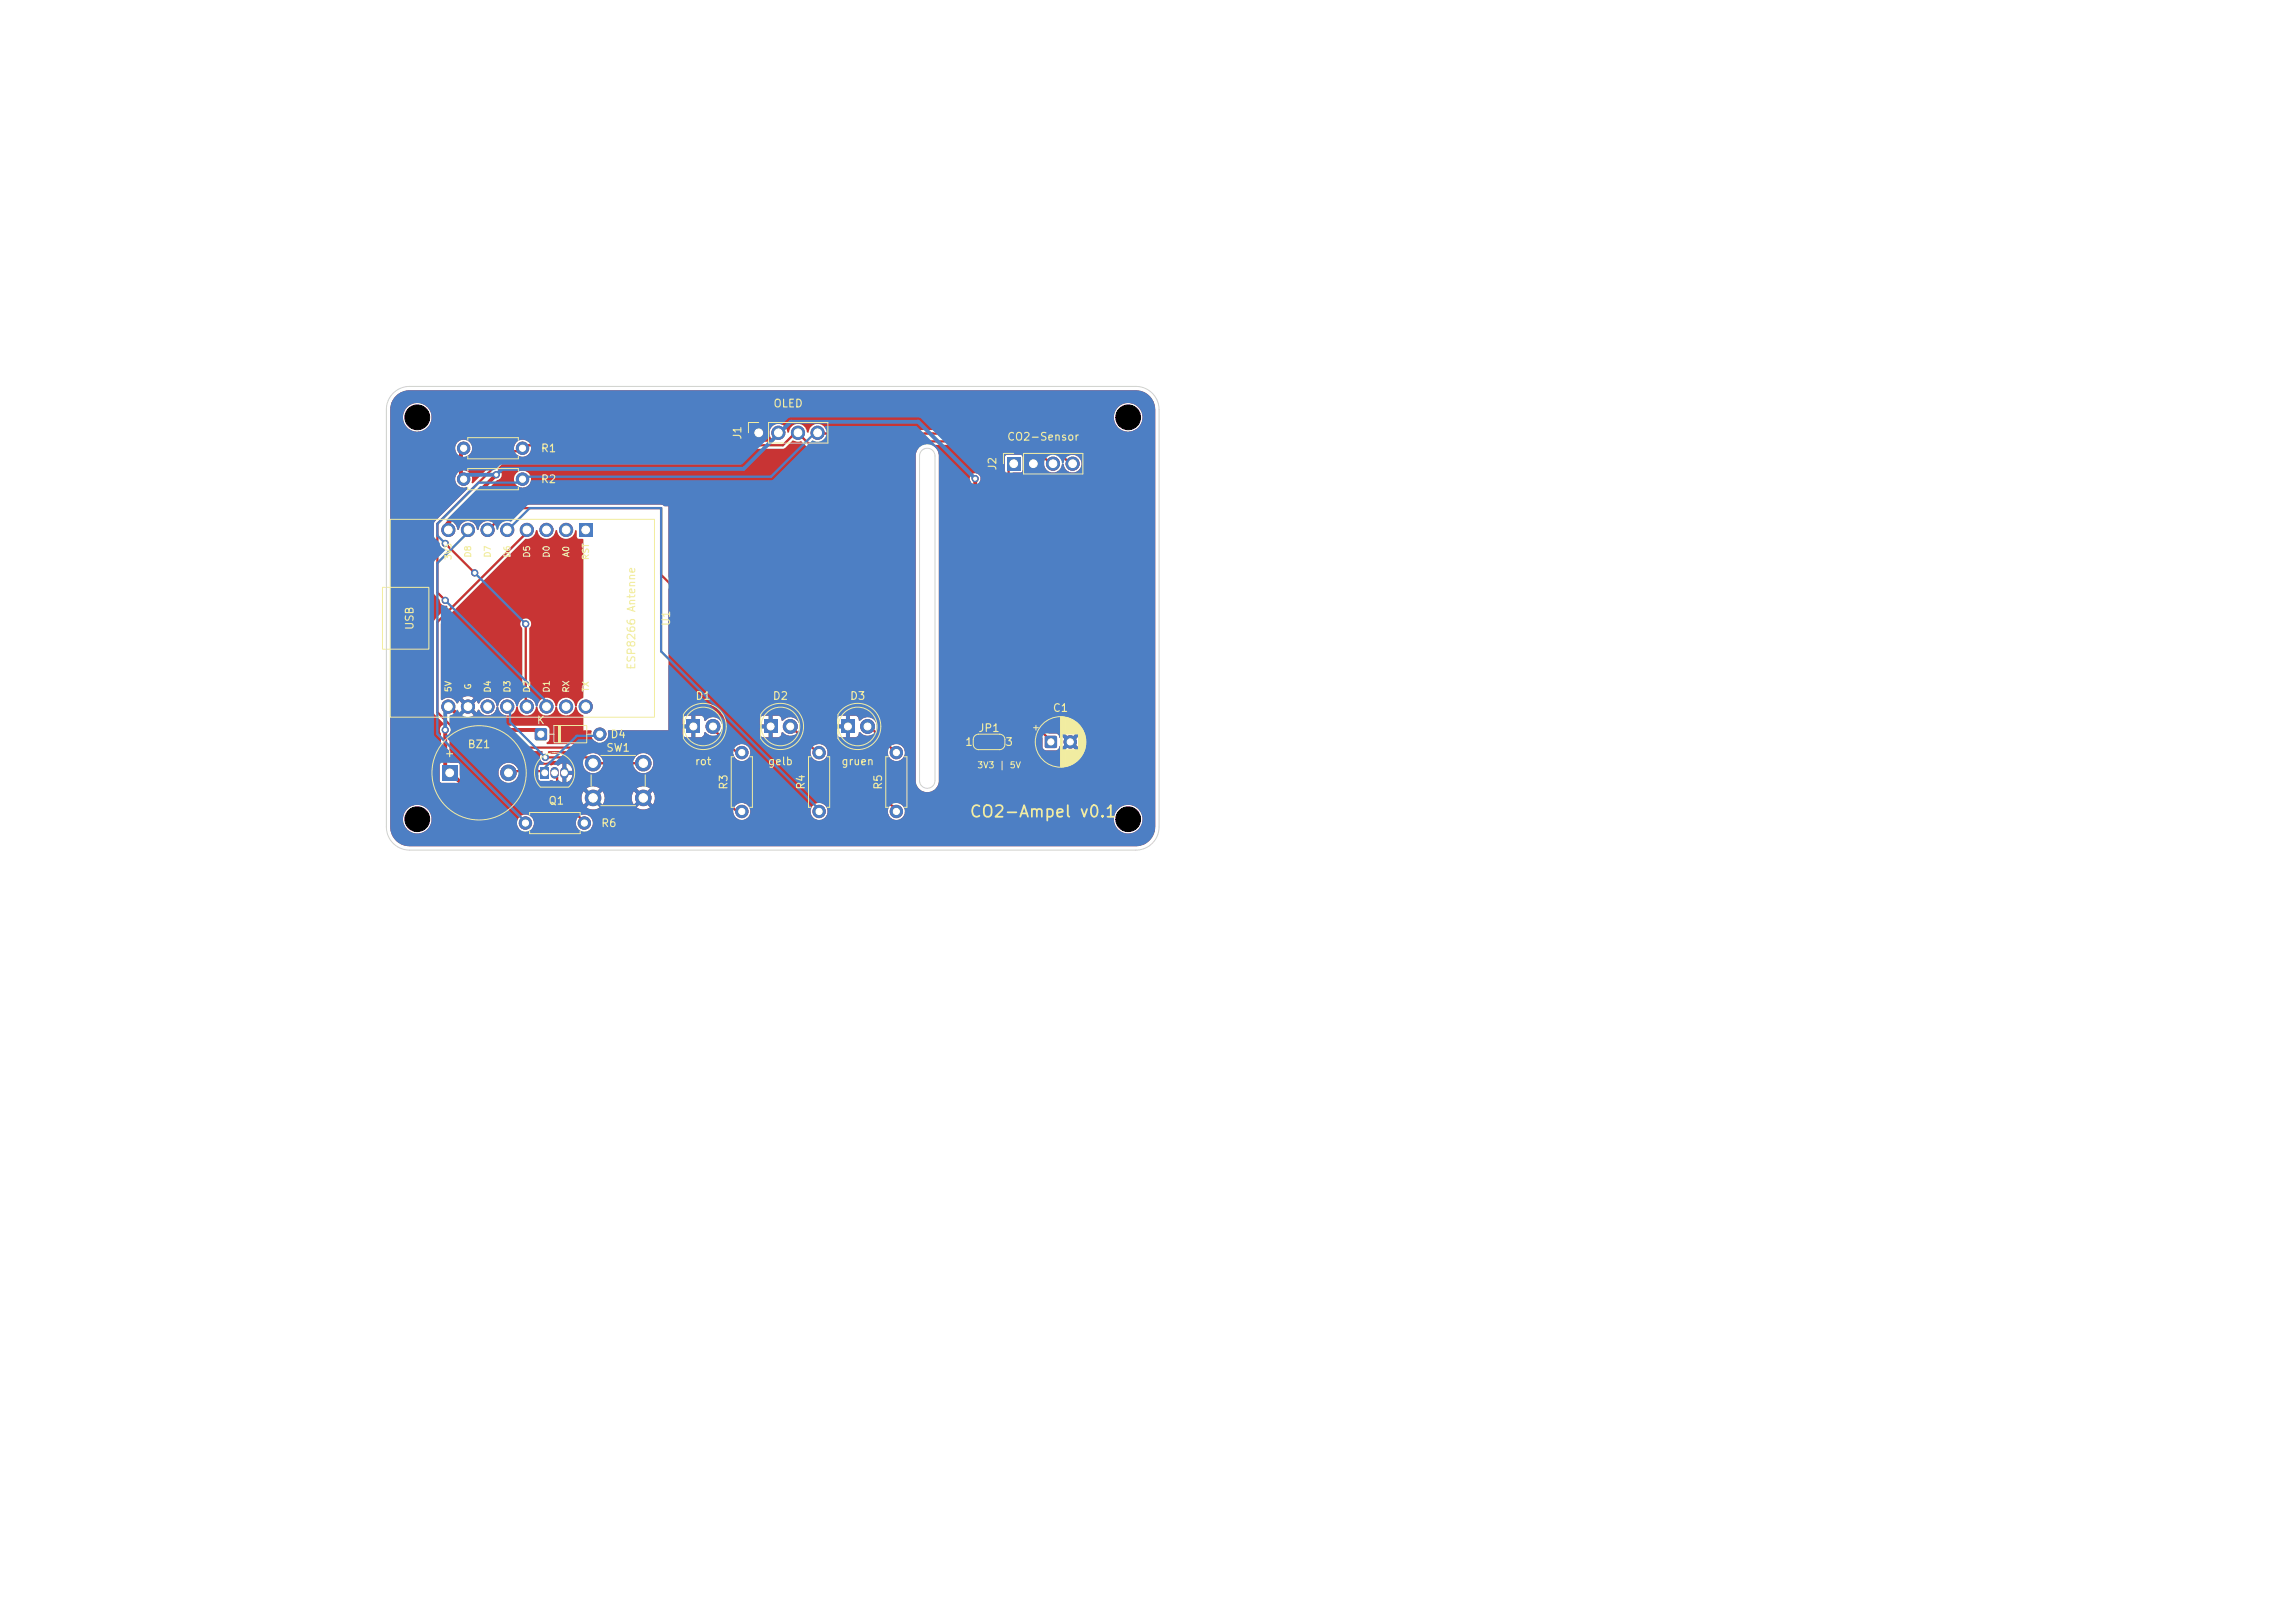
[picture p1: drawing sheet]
<svg xmlns="http://www.w3.org/2000/svg" width="297mm" height="210mm" viewBox="0 0 297 210" stroke-linecap="round" stroke-linejoin="round" font-family="sans-serif">
<defs><g id="words">
<text font-size="1.5" fill="#f2eda1" x="125.4" y="106.1">CO2-Ampel v0.1</text>
<g font-size="1" fill="#f2eda1">
<text x="100" y="53">OLED</text>
<text x="69.9" y="58.8">R1</text>
<text x="96.2" y="57" transform="rotate(-90 96.2 57)">J1</text>
<text x="130.3" y="57.3">CO2-Sensor</text>
<text x="69.9" y="62.8">R2</text>
<text x="129.2" y="61" transform="rotate(-90 129.2 61)">J2</text>
<text x="53.8" y="81.6" transform="rotate(-90 53.8 81.6)">USB</text>
<text x="87" y="81.1" transform="rotate(-90 87 81.1)">U1</text>
<text x="82.5" y="86.7" transform="rotate(-90 82.5 86.7)">ESP8266 Antenne</text>
<text x="69.4" y="94">K</text>
<text x="78.9" y="95.8">D4</text>
<text x="89.9" y="90.8">D1</text>
<text x="99.9" y="90.8">D2</text>
<text x="109.9" y="90.8">D3</text>
<text x="126.5" y="95">JP1</text>
<text x="136.2" y="92.4">C1</text>
<text x="57.5" y="98.2">+</text>
<text x="60.4" y="97.1">BZ1</text>
<text x="78.4" y="97.5">SW1</text>
<text x="89.9" y="99.3">rot</text>
<text x="99.3" y="99.3">gelb</text>
<text x="108.8" y="99.3">gruen</text>
<text x="124.8" y="96.8">1</text>
<text x="130" y="96.8">3</text>
<text x="70.9" y="104.4">Q1</text>
<text x="77.7" y="107.3">R6</text>
<text x="94.4" y="102.3" transform="rotate(-90 94.4 102.3)">R3</text>
<text x="104.4" y="102.3" transform="rotate(-90 104.4 102.3)">R4</text>
<text x="114.4" y="102.3" transform="rotate(-90 114.4 102.3)">R5</text>
</g>
<g font-size=".8" fill="#f2eda1">
<text x="58.6" y="72.6" transform="rotate(-90 58.6 72.6)">3V3</text>
<text x="61.2" y="72.2" transform="rotate(-90 61.2 72.2)">D8</text>
<text x="63.7" y="72.2" transform="rotate(-90 63.7 72.2)">D7</text>
<text x="66.2" y="72.2" transform="rotate(-90 66.2 72.2)">D6</text>
<text x="68.8" y="72.2" transform="rotate(-90 68.8 72.2)">D5</text>
<text x="71.3" y="72.2" transform="rotate(-90 71.3 72.2)">D0</text>
<text x="73.9" y="72.2" transform="rotate(-90 73.9 72.2)">A0</text>
<text x="76.4" y="72.5" transform="rotate(-90 76.4 72.5)">RST</text>
<text x="58.6" y="89.6" transform="rotate(-90 58.6 89.6)">5V</text>
<text x="61.2" y="89.3" transform="rotate(-90 61.2 89.3)">G</text>
<text x="63.7" y="89.7" transform="rotate(-90 63.7 89.7)">D4</text>
<text x="66.2" y="89.7" transform="rotate(-90 66.2 89.7)">D3</text>
<text x="68.8" y="89.7" transform="rotate(-90 68.8 89.7)">D2</text>
<text x="71.3" y="89.7" transform="rotate(-90 71.3 89.7)">D1</text>
<text x="73.9" y="89.7" transform="rotate(-90 73.9 89.7)">RX</text>
<text x="76.4" y="89.6" transform="rotate(-90 76.4 89.6)">TX</text>
<text x="126.4" y="99.6">3V3 | 5V</text>
</g>
</g></defs>
<g fill="#c83434">
<path d="M127.1 95.7h.5v.6h-.5z"/>
<path d="M108.8 93.1h1.8v1.8h-1.8z"/>
</g>
<circle cx="112.3" cy="94" r=".9" fill="#c83434" stroke="#c83434" stroke-width=".13"/>
<path d="M69.3 94.3l.1-.1 1.3 .1 .1 .2-.1 1.2-.2 .1-1.2-.1-.1-.1z" fill="#c83434"/>
<g fill="#c83434" stroke="#c83434" stroke-width=".13">
<circle cx="77.6" cy="95" r=".8"/>
<circle cx="116" cy="105" r=".8"/>
<circle cx="116" cy="97.4" r=".8"/>
<circle cx="106" cy="105" r=".8"/>
<circle cx="106" cy="97.4" r=".8"/>
<circle cx="76.7" cy="98.7" r="1"/>
<circle cx="83.2" cy="98.7" r="1"/>
<circle cx="76.7" cy="103.2" r="1"/>
<circle cx="83.2" cy="103.2" r="1"/>
</g>
<path d="M98.8 93.1h1.8v1.8h-1.8z" fill="#c83434"/>
<circle cx="102.3" cy="94" r=".9" fill="#c83434" stroke="#c83434" stroke-width=".13"/>
<path d="M88.8 93.1h1.8v1.8h-1.8z" fill="#c83434"/>
<g fill="#c83434" stroke="#c83434" stroke-width=".13">
<circle cx="92.3" cy="94" r=".9"/>
<circle cx="96" cy="105" r=".8"/>
<circle cx="96" cy="97.4" r=".8"/>
<circle cx="60" cy="58" r=".8"/>
<circle cx="67.6" cy="58" r=".8"/>
</g>
<path d="M74.9 67.7h1.8v1.7h-1.8z" fill="#c83434"/>
<g fill="#c83434" stroke="#c83434" stroke-width=".13">
<circle cx="73.3" cy="68.6" r=".85"/>
<circle cx="70.7" cy="68.6" r=".85"/>
<circle cx="68.2" cy="68.6" r=".85"/>
<circle cx="65.6" cy="68.6" r=".85"/>
<circle cx="63.1" cy="68.6" r=".85"/>
<circle cx="60.6" cy="68.6" r=".85"/>
<circle cx="58" cy="68.6" r=".85"/>
<circle cx="58" cy="91.4" r=".85"/>
<circle cx="60.6" cy="91.4" r=".85"/>
<circle cx="63.1" cy="91.4" r=".85"/>
<circle cx="65.6" cy="91.4" r=".85"/>
<circle cx="68.2" cy="91.4" r=".85"/>
<circle cx="70.7" cy="91.4" r=".85"/>
<circle cx="73.3" cy="91.4" r=".85"/>
<circle cx="75.8" cy="91.4" r=".85"/>
<circle cx="68" cy="106.5" r=".8"/>
<circle cx="75.6" cy="106.5" r=".8"/>
<circle cx="60" cy="62" r=".8"/>
<circle cx="67.6" cy="62" r=".8"/>
</g>
<path d="M57.2 99h2v2h-2z" fill="#c83434"/>
<circle cx="65.8" cy="100" r="1" fill="#c83434" stroke="#c83434" stroke-width=".13"/>
<g fill="#c83434">
<path d="M126.3 95.4l.3-.1h.6v1.5l-.6-.1-.3-.1-.1-.3v-.6z"/>
<path d="M127.5 95.3h1v1.5h-1z"/>
<path d="M128.7 95.3h.8l.3 .3v.7l-.1 .3-.2 .1-.8 .1z"/>
<path d="M135.3 95.3l.2-.1 1.2 .1 .1 .2-.1 1.2-.1 .1-1.3-.1-.1-.1z"/>
</g>
<circle cx="138.5" cy="96" r=".8" fill="#c83434" stroke="#c83434" stroke-width=".13"/>
<path d="M70 99.3h1v1.5h-1z" fill="#c83434"/>
<path d="M71.8 99.8v.4M73 99.8v.4" fill="none" stroke="#c83434" stroke-width="1.1"/>
<path d="M130.3 59.2h1.7v1.7h-1.7z" fill="#c83434"/>
<g fill="#c83434" stroke="#c83434" stroke-width=".13">
<circle cx="133.7" cy="60" r=".85"/>
<circle cx="136.3" cy="60" r=".85"/>
<circle cx="138.8" cy="60" r=".85"/>
</g>
<path d="M97.3 55.2h1.7v1.7h-1.7z" fill="#c83434"/>
<g fill="#c83434" stroke="#c83434" stroke-width=".13">
<circle cx="100.7" cy="56" r=".85"/>
<circle cx="103.3" cy="56" r=".85"/>
<circle cx="105.8" cy="56" r=".85"/>
<circle cx="57.6" cy="94.5" r=".4"/>
<circle cx="70.6" cy="98" r=".4"/>
<circle cx="126.2" cy="61.9" r=".4"/>
<circle cx="64.2" cy="61.4" r=".4"/>
<circle cx="57.6" cy="77.7" r=".4"/>
<circle cx="57.6" cy="70.3" r=".4"/>
<circle cx="61.4" cy="74.1" r=".4"/>
<circle cx="68" cy="80.7" r=".4"/>
</g>
<g fill="none" stroke="#c83434" stroke-width=".3">
<path d="M67 58.4h-1l-9.4 9.4v8.9l1 1M102.6 56.4l-1.3 1.2h-33M103.8 56.6l.8 .8h14l.2-.3h14.3l2.5 2.6M106.6 56.1h28l3.5 3.6M57.6 70.3l3.8 3.8M63.7 68l2.3-2.3h19.6v8.7l29.9 30M67.8 69.3l-11.2 11.2v11.7l4.6 4.5h25.9l8.1 8.2M130.5 60.7v34M66.8 99.8h3.3M68 80.7v9.9M70.6 98h5.6M77.7 98.8h4.6"/>
<path d="M92.7 94.7l2.5 2.5M102.8 94.5l2.6 2.5M113 94.5l2.5 2.5M135.3 95.2l-.5-.5h-6.1l-.7 .8M72.1 100.5v2.3l3 3.1"/>
</g>
<path d="M59.7 58.6v2.8M64.2 61.4l-6.3 6.4M126.2 61.9v33.6M57.6 94.5v4.5M58.6 91.9l2.6 2.6h8.1M129.8 96.7l-11.2 11.2h-52.3l-7.2-7.1" fill="none" stroke="#c83434" stroke-width=".5"/>
<g fill="#c83434">
<path d="M60.7 91.9l.2-.1 .1-.2 .7 .6 .2-.3 .1-.1a1.19 1.19 0 0 0 1.3 .8 1.19 1.19 0 0 0 1-1.1h.2a1.18 1.18 0 0 0 1.1 1.1 1.18 1.18 0 0 0 1.2-1.1h.2a1.18 1.18 0 0 0 1.2 1.1 1.18 1.18 0 0 0 1.2-1.1h.1a1.18 1.18 0 0 0 1.2 1.1 1.18 1.18 0 0 0 1.2-1.1h.2a1.18 1.18 0 0 0 1.2 1.1 1.18 1.18 0 0 0 1.1-1.1h.2a1.59 1.59 0 0 0 .9 1.1v1.9h1l.1 .1a1.27 1.27 0 0 0 .8 1.5l-.2 .2h-6.4l-.1-.2 .4-.4v-1.3l-.1-.2-.2-.2-9.3-.1-1-1v-.1l.8-.3z"/>
<path d="M57.1 80.6l10.9-10.8a1.27 1.27 0 0 0 1.4-1.2h.1a1.18 1.18 0 0 0 1.2 1.1 1.18 1.18 0 0 0 1.2-1.1h.2a1.18 1.18 0 0 0 1.1 1.1 1.18 1.18 0 0 0 1.2-1.1h.2v.1l.1 .9 .2 .1h.5l.1 .1v20.4l-.1 .1a1.21 1.21 0 0 0-.8 1.1h-.1a1.35 1.35 0 0 0-1.3-1.1 1.21 1.21 0 0 0-1.1 1.1h-.1a1.35 1.35 0 0 0-1.4-1.1 1.21 1.21 0 0 0-1.1 1.1h-.1a1.74 1.74 0 0 0-.9-1.2v-8.9a.73 .73 0 0 0 .1-1 .73 .73 0 0 0-1.1 0 .73 .73 0 0 0 .1 1v9.1a1.62 1.62 0 0 0-.7 1 1.35 1.35 0 0 0-1.4-1.1 1.21 1.21 0 0 0-1 1.1h-.2a1.35 1.35 0 0 0-1.3-1.1 1.49 1.49 0 0 0-1.1 .7l-.2-.3-.7 .6-.1-.3-.2-.1 .6-.6a1.33 1.33 0 0 0-1.5 0l.6 .6-.2 .2-.1 .2-.7-.6-.1 .2a.19 .19 0 0 1-.2 .1 .19 .19 0 0 1-.1-.2 1.25 1.25 0 0 0-1.9-.2v-.1z"/>
<path d="M51.3 51.1l.8-.4 .9-.2h94a2.5 2.5 0 0 1 2.5 2.5v54a2.5 2.5 0 0 1-2.5 2.5h-94a2.5 2.5 0 0 1-2.5-2.5v-1.1h1.6a1.85 1.85 0 0 0 2.6 1.8 1.85 1.85 0 0 0 .5-3.1 1.85 1.85 0 0 0-3 1l-.1 .3h-1.6v-38.2h5.7v9v.2l.7 .7a.73 .73 0 0 0 .9 .8l.1 .2-1.7 1.6v.2v11.8v.2l1.2 1.2v.1a.78 .78 0 0 0-.3 1.2v3.8l-.2 .3v2.2l.3 .1h1.7l7 7.1 .3 .1h52.5l.2-.1 2.5-2.5h22.7v.2a1.85 1.85 0 0 0 2.9 1.5 1.85 1.85 0 0 0 0-3.2 1.85 1.85 0 0 0-2.9 1.5h-22.7l8.8-8.8a.66 .66 0 0 0-.1-.8v-.6l-.1-.4 .1-.1h4.5l.3 .2v1.2a.54 .54 0 0 0 .5 .5h1.3l.2-.2 .2-.4h.2l.1 .2 .7-.7 .1 .2 .3 .2-.7 .7a1.29 1.29 0 0 0 1.4 0l-.7-.7 .2-.1 .2-.3 .7 .7a1.29 1.29 0 0 0 0-1.4l-.7 .7-.2-.3-.2-.1 .7-.7a1.29 1.29 0 0 0-1.4 0l.7 .7-.3 .2-.1 .2-.7-.7-.1 .2h-.2a.63 .63 0 0 0-.5-.6h-.9l-.6-.6h-.2h-3.8l-.1-.2v-32.8l.1-.1h1l.2-.2v-1.9l-.2-.3-1.8 .1-.3 .2 .1 35-.2 .2h-1.3l-.8 .6h-1v-32.6a.71 .71 0 0 0-.2-.9 .71 .71 0 0 0-.9 .1 .71 .71 0 0 0-.1 .9v33.1l.3 .5 .1 .6 .2 .3 .4 .2h1.8l.1 .1-10.1 10.1-41.8 .1-.1-.1a1.19 1.19 0 0 0 .1-1.4 1.19 1.19 0 0 0-1.3-.5l-2.3-2.3h2.3v.5l.2 .5 .7-.7 .4 .4-.7 .7a1.48 1.48 0 0 0 1.7 0l-.7-.7 .4-.4 .7 .7 .2-.5 .1-.5h3.4l.1 .5 .2 .5 .7-.7 .4 .4-.7 .7h.1a1.49 1.49 0 0 0 1.6 0l-.7-.7 .4-.4 .7 .7v-.1a1.49 1.49 0 0 0 0-1.6l-.7 .7-.4-.4 .7-.7h-.1a1.49 1.49 0 0 0-1.6 0l.7 .7-.4 .4-.7-.7-.3 .7h-3.4l-.3-.7-.7 .7-.4-.4 .7-.7h-.1a1.49 1.49 0 0 0-1.6 0l.7 .7-.4 .4-.7-.7-.2 .7h-2.3l-.5-.5v-1.3l.1-.1h.2v-.9l.2 .1 .3-.1v.9a1.02 1.02 0 0 0 .8-1h-.8l.1-.2-.1-.2h.8v-.1a1.02 1.02 0 0 0-.8-.9v.9l-.2-.1-.3 .1v-.9l-.6 .3a1.14 1.14 0 0 0-1-.1l-.1-.1h-1.2l-.3 .4h-2.6a1.32 1.32 0 0 0-1.9-.5 1.32 1.32 0 0 0-.4 1.9 1.32 1.32 0 0 0 1.9 .3l.6-.8h2.4l.1 .1v.5l.2 .2 1.2 .1 .2-.2 .3 .2v1.8l.1 .2 2.9 2.8v.2a1.45 1.45 0 0 0 .2 1.2l-5.8 .1-.1-.2a1.11 1.11 0 0 0-.1-1.5 1.11 1.11 0 0 0-1.6 0 1.11 1.11 0 0 0-.1 1.5l-.1 .2-.6-.1-6.9-6.9v-1.4l-.1-.3-1.2-.1v-3.7l.1-.2h.2l2.4 2.4 .2 .1h9l.2 .1a.74 .74 0 0 0-.3 1.1 .74 .74 0 0 0 1.2 .1h4.2a1.43 1.43 0 0 0 1.2 1.6 1.56 1.56 0 0 0 1.4-.9h4a1.32 1.32 0 0 0 2.1 .6 1.32 1.32 0 0 0-.1-2.1 1.32 1.32 0 0 0-2 .6h-3.9l-.1-.1a1.32 1.32 0 0 0-1.8-.6h-5l-.3-.3 .1-.1h15.9l8 8a1.11 1.11 0 0 0 1.2 .9 1.11 1.11 0 0 0 1-1.2h7.8v.2a1.1 1.1 0 0 0 1.7 .8 1.1 1.1 0 0 0 0-1.8 1.1 1.1 0 0 0-1.7 .8h-7.8v-.2a1.14 1.14 0 0 0-1.9-.5l-7.9-7.9h-9.3l-.1-.1v-.1a1.16 1.16 0 0 0 .8-1.5l.1-.1h7.7v-1.4h1.8v.6h1.1l-.1 .2 .1 .4h-1.1v.7l.2 .3 .2 .1h.8v-1h.2h.3v1h.7a.67 .67 0 0 0 .5-.7l.3 .2a1.49 1.49 0 0 0 1.1 .3l2.3 2.4a1.11 1.11 0 0 0 1.6 .8 1.11 1.11 0 0 0 .4-1.7 1.11 1.11 0 0 0-1.7-.1l-1.9-1.9v-.1a1.19 1.19 0 0 0-.3-1.5h5.3v.6h1.1l-.1 .2 .1 .4h-1.1v.7l.2 .3 .2 .1h.8v-1h.2h.3v1h.7a.84 .84 0 0 0 .5-.7l.3 .2a1.5 1.5 0 0 0 1.4 .2l2 2.1a1.11 1.11 0 0 0 1.2 1.3 1.11 1.11 0 0 0 1-1.5 1.11 1.11 0 0 0-1.6-.6l-2.1-2a1.25 1.25 0 0 0-.6-1.5 1.25 1.25 0 0 0-1.6 .4l-.1-.1a.51 .51 0 0 0-.4-.6h-.7v1l-.2-.1-.3 .1v-1l-.9 .1-.3 .4h-5.3a1.37 1.37 0 0 0-1.8 .2l-.1-.1a.51 .51 0 0 0-.4-.6h-.7v1l-.2-.1-.3 .1v-1l-.9 .1-.3 .4h-1.8v-16.8l.1-.2 .1 .1 28.3 28.3a1.12 1.12 0 0 0 .7 1.6 1.12 1.12 0 0 0 1.4-1.1 1.12 1.12 0 0 0-1.4-1.1l-10.8-10.8h3.4v.6h1.1l-.1 .2 .1 .4h-1.1v.7l.2 .3 .2 .1h.8v-1h.2h.3v1h.7a.67 .67 0 0 0 .5-.7l.3 .2a1.25 1.25 0 0 0 1.4 .1l2 2.1a1.11 1.11 0 0 0 1 1.4 1.11 1.11 0 0 0 1.2-1.3 1.11 1.11 0 0 0-1.5-.9l-2.1-2a1.28 1.28 0 0 0-.7-1.4 1.28 1.28 0 0 0-1.6 .4l-.1-.1a.51 .51 0 0 0-.4-.6h-.7v1l-.2-.1-.3 .1v-1l-.9 .1-.3 .4h-3.4l-18.4-18.4v-9.2h-.5l-.4-.2h-19.7l-.2 .1-2.1 2.1a1.21 1.21 0 0 0-1.7 1l-.1 .1a1.35 1.35 0 0 0-1.3-1.2 1.21 1.21 0 0 0-1.1 1.1h-.2l-.1-.4-.3-.4v-.1l5.5-5.4 .4-.3h1.8a1.1 1.1 0 0 0 1.5 1.1 1.1 1.1 0 0 0 .3-1.8 1.1 1.1 0 0 0-1.8 .5v.2h-1.8a.72 .72 0 0 0-.3-1.2v-.1l1.8-1.7h.7a1.12 1.12 0 0 0 1.8-.8h32.7l.2-.1 1-1 .6 .2 .5-.1 .6 .6 .3 .1h14.2a.15 .15 0 0 1 .1 .1 .15 .15 0 0 1-.1 .2l-.2 .3-.1 .5v42.5a1.51 1.51 0 0 0 1.6 1.1 1.51 1.51 0 0 0 1.4-1.4v-42.2l-.2-.7-.5-.5 .2-.1h11.8l2.3 2.2a1.17 1.17 0 0 0 1.1 1.4 1.17 1.17 0 0 0 1.2-1.2h.2l.1 .1a1.16 1.16 0 0 0 1.4 1 1.16 1.16 0 0 0 .8-1.6 1.16 1.16 0 0 0-1.7-.5l-3.3-3.3-.3-.1h-27.6a1.47 1.47 0 0 0-1.5-.7 1.22 1.22 0 0 0-.9 1.1h-.1a1.35 1.35 0 0 0-1.3-1.2 1.2 1.2 0 0 0-1.1 1.2h-.1a1.35 1.35 0 0 0-1.4-1.2 1.17 1.17 0 0 0-1 .9 1.17 1.17 0 0 0 .5 1.3l-.1 .2-31.7-.1a1.12 1.12 0 0 0-1.8 .8l-.8 .1-4.5 4.5h-.1l-.1-.1a1.14 1.14 0 0 0-.8-1.5v-1.8a1.12 1.12 0 0 0 .9-1.5 1.12 1.12 0 0 0-1.6-.6 1.12 1.12 0 0 0-.4 1.7v2.7a1.12 1.12 0 0 0 .1 1.3 1.12 1.12 0 0 0 1.3 .3v.2l-4.3 4.3v.2h-5.7v-13.8h1.6a1.85 1.85 0 0 0 1.9 2 1.85 1.85 0 0 0 1.9-2h88.2v.2a1.85 1.85 0 0 0 2.9 1.5 1.85 1.85 0 0 0 0-3.2 1.85 1.85 0 0 0-2.9 1.5h-88.2l-.1-.3a1.85 1.85 0 0 0-1.9-1.5 1.85 1.85 0 0 0-1.8 1.8h-1.6l.1-1.5 .2-.6z"/>
</g>
<path d="M108.8 93.1h1.8v1.8h-1.8z" fill="#4d7fc4"/>
<circle cx="112.3" cy="94" r=".9" fill="#4d7fc4" stroke="#4d7fc4" stroke-width=".13"/>
<path d="M69.3 94.3l.1-.1 1.3 .1 .1 .2-.1 1.2-.2 .1-1.2-.1-.1-.1z" fill="#4d7fc4"/>
<g fill="#4d7fc4" stroke="#4d7fc4" stroke-width=".13">
<circle cx="77.6" cy="95" r=".8"/>
<circle cx="116" cy="105" r=".8"/>
<circle cx="116" cy="97.4" r=".8"/>
<circle cx="106" cy="105" r=".8"/>
<circle cx="106" cy="97.4" r=".8"/>
<circle cx="76.7" cy="98.7" r="1"/>
<circle cx="83.2" cy="98.7" r="1"/>
<circle cx="76.7" cy="103.2" r="1"/>
<circle cx="83.2" cy="103.2" r="1"/>
</g>
<path d="M98.8 93.1h1.8v1.8h-1.8z" fill="#4d7fc4"/>
<circle cx="102.3" cy="94" r=".9" fill="#4d7fc4" stroke="#4d7fc4" stroke-width=".13"/>
<path d="M88.8 93.1h1.8v1.8h-1.8z" fill="#4d7fc4"/>
<g fill="#4d7fc4" stroke="#4d7fc4" stroke-width=".13">
<circle cx="92.3" cy="94" r=".9"/>
<circle cx="96" cy="105" r=".8"/>
<circle cx="96" cy="97.4" r=".8"/>
<circle cx="60" cy="58" r=".8"/>
<circle cx="67.6" cy="58" r=".8"/>
</g>
<path d="M74.9 67.7h1.8v1.7h-1.8z" fill="#4d7fc4"/>
<g fill="#4d7fc4" stroke="#4d7fc4" stroke-width=".13">
<circle cx="73.3" cy="68.6" r=".85"/>
<circle cx="70.7" cy="68.6" r=".85"/>
<circle cx="68.2" cy="68.6" r=".85"/>
<circle cx="65.6" cy="68.6" r=".85"/>
<circle cx="63.1" cy="68.6" r=".85"/>
<circle cx="60.6" cy="68.6" r=".85"/>
<circle cx="58" cy="68.6" r=".85"/>
<circle cx="58" cy="91.4" r=".85"/>
<circle cx="60.6" cy="91.4" r=".85"/>
<circle cx="63.1" cy="91.4" r=".85"/>
<circle cx="65.6" cy="91.4" r=".85"/>
<circle cx="68.2" cy="91.4" r=".85"/>
<circle cx="70.7" cy="91.4" r=".85"/>
<circle cx="73.3" cy="91.4" r=".85"/>
<circle cx="75.8" cy="91.4" r=".85"/>
<circle cx="68" cy="106.5" r=".8"/>
<circle cx="75.6" cy="106.5" r=".8"/>
<circle cx="60" cy="62" r=".8"/>
<circle cx="67.6" cy="62" r=".8"/>
</g>
<path d="M57.2 99h2v2h-2z" fill="#4d7fc4"/>
<circle cx="65.8" cy="100" r="1" fill="#4d7fc4" stroke="#4d7fc4" stroke-width=".13"/>
<path d="M135.3 95.3l.2-.1 1.2 .1 .1 .2-.1 1.2-.1 .1-1.3-.1-.1-.1z" fill="#4d7fc4"/>
<circle cx="138.5" cy="96" r=".8" fill="#4d7fc4" stroke="#4d7fc4" stroke-width=".13"/>
<path d="M70 99.3h1v1.5h-1z" fill="#4d7fc4"/>
<path d="M71.8 99.8v.4M73 99.8v.4" fill="none" stroke="#4d7fc4" stroke-width="1.1"/>
<path d="M130.3 59.2h1.7v1.7h-1.7z" fill="#4d7fc4"/>
<g fill="#4d7fc4" stroke="#4d7fc4" stroke-width=".13">
<circle cx="133.7" cy="60" r=".85"/>
<circle cx="136.3" cy="60" r=".85"/>
<circle cx="138.8" cy="60" r=".85"/>
</g>
<path d="M97.3 55.2h1.7v1.7h-1.7z" fill="#4d7fc4"/>
<g fill="#4d7fc4" stroke="#4d7fc4" stroke-width=".13">
<circle cx="100.7" cy="56" r=".85"/>
<circle cx="103.3" cy="56" r=".85"/>
<circle cx="105.8" cy="56" r=".85"/>
<circle cx="57.6" cy="94.5" r=".4"/>
<circle cx="70.6" cy="98" r=".4"/>
<circle cx="126.2" cy="61.9" r=".4"/>
<circle cx="64.2" cy="61.4" r=".4"/>
<circle cx="57.6" cy="77.7" r=".4"/>
<circle cx="57.6" cy="70.3" r=".4"/>
<circle cx="61.4" cy="74.1" r=".4"/>
<circle cx="68" cy="80.7" r=".4"/>
</g>
<path d="M100.3 56.6l-4.1 4.1h-31.2l-.8 .7h-3.8M101.3 55.6l1-1h16.5l7.4 7.3M57.6 92.2v2.3" fill="none" stroke="#4d7fc4" stroke-width=".5"/>
<path d="M105.1 56.4l-5.3 5.3h-31.5M57.6 77.7l13 12.9M60.2 69.3l-3.6 3.6v22.1l10.9 10.9M61.4 74.1l6.6 6.6M66.3 68l2.2-2.3h17.1v18.6l20 20.1M67 62.4h-5.1l-5.3 5.4v1.5l1 1M66 92.2v1.2l4.6 4.6M76.9 95.2h-2.3l-4 4.1" fill="none" stroke="#4d7fc4" stroke-width=".3"/>
<g fill="#4d7fc4">
<path d="M57.1 78.3h.1l.5 .1 12.1 12.1 .1 .2-.3 .6-.2 .1a1.35 1.35 0 0 0-1.3-1.1 1.21 1.21 0 0 0-1.1 1.1h-.1a1.35 1.35 0 0 0-1.4-1.1 1.21 1.21 0 0 0-1 1.1h-.2a1.35 1.35 0 0 0-1.3-1.1 1.49 1.49 0 0 0-1.1 .7l-.2-.3-.7 .6-.1-.3-.2-.1 .6-.6a1.33 1.33 0 0 0-1.5 0l.6 .6-.2 .2-.1 .2-.7-.6-.1 .2a.19 .19 0 0 1-.2 .1 .19 .19 0 0 1-.1-.2 1.25 1.25 0 0 0-1.9-.2v-.1z"/>
<path d="M51.3 51.1l.8-.4 .9-.2h94a2.5 2.5 0 0 1 2.5 2.5v54a2.5 2.5 0 0 1-2.5 2.5h-94a2.5 2.5 0 0 1-2.5-2.5v-1.1h1.6a1.85 1.85 0 0 0 2.6 1.8 1.85 1.85 0 0 0 .5-3.1 1.85 1.85 0 0 0-3 1l-.1 .3h-1.6v-6.9h6.4v2l.3 .3h2l.3-.1v-2.2l-.3-.3h-2l-.3 .3h-6.4v-31.3h5.7v1.8l.7 .8a.74 .74 0 0 0 .7 .7v.2l-1.4 1.4v.2v22.3l10.8 10.8v.2a1.1 1.1 0 0 0 .8 1.5 1.1 1.1 0 0 0 1.3-1.2h5.4v.2a1.1 1.1 0 0 0 1.7 .8 1.1 1.1 0 0 0 0-1.8 1.1 1.1 0 0 0-1.7 .8h-5.4v-.2a1.22 1.22 0 0 0-1.4-.8l-.5-.5h27.7a1.1 1.1 0 0 0 1.5 1.1 1.1 1.1 0 0 0 .3-1.8 1.1 1.1 0 0 0-1.8 .6v.1h-27.7l-1.8-1.8h9.9v.5l.2 .5 .7-.7 .4 .4-.7 .7a1.48 1.48 0 0 0 1.7 0l-.7-.7 .4-.4 .7 .7 .2-.5 .1-.5h3.4l.1 .5 .2 .5 .7-.7 .4 .4-.7 .7h.1a1.49 1.49 0 0 0 1.6 0l-.7-.7 .4-.4 .7 .7v-.1a1.49 1.49 0 0 0 0-1.6l-.7 .7-.4-.4 .7-.7h-.1a1.49 1.49 0 0 0-1.6 0l.7 .7-.4 .4-.7-.7-.3 .7h-3.4l-.3-.7-.7 .7-.4-.4 .7-.7h-.1a1.49 1.49 0 0 0-1.6 0l.7 .7-.4 .4-.7-.7-.2 .7h-9.9l-3.2-3.2h2.3a1.3 1.3 0 0 0 1.8 1.3 1.3 1.3 0 0 0 .3-2.2 1.3 1.3 0 0 0-2.1 .7v.2h-2.3l-4.6-4.5 .1-.2a.74 .74 0 0 0 .5-1.2v-1.3l.1-.1a1.54 1.54 0 0 0 .9-.8l.2 .4 .7-.6 .2 .2 .1 .1-.6 .6 .1 .1a1.34 1.34 0 0 0 1.4-.1l-.6-.6 .2-.1 .1-.2 .7 .6 .2-.3h.1a1.17 1.17 0 0 0 1.3 .7 1.17 1.17 0 0 0 1-1.1l.1-.1 .1 .1a1.41 1.41 0 0 0 1 1.2l.1 .8v.2l4.3 4.3a.88 .88 0 0 0 .5 .8l-.2 .1-.4 .1-.1 .2v1.7l.2 .2h1.2l.3-.1a1.13 1.13 0 0 0 .9-.1l.5 .3v-.9l.2 .1 .3-.1v.9a1.01 1.01 0 0 0 .8-1h-.8l.1-.2-.1-.2h.8v-.1a1.02 1.02 0 0 0-.8-.9v.9l-.2-.1-.3 .1v-.9l-.5 .3-.5-.2-.1-.1 .1-.2h3.6a1.3 1.3 0 0 0 1.3 1.5 1.3 1.3 0 0 0 1.4-1.5h3.8v.3a1.3 1.3 0 0 0 2 1 1.3 1.3 0 0 0 0-2.3 1.3 1.3 0 0 0-2 1h-3.8l-.1-.2a1.3 1.3 0 0 0-1.4-.9 1.3 1.3 0 0 0-1.2 1.1h-3.6l1.4-1.3h21.7a1.1 1.1 0 0 0 1.5 1.1 1.1 1.1 0 0 0 .3-1.9 1.1 1.1 0 0 0-1.8 .6v.2h-21.7l1.6-1.6h1.9a1.14 1.14 0 0 0 1.4 .3 1.14 1.14 0 0 0 .6-1.4l.1-.1h7.7v-1.4h1.8v.6h1.1l-.1 .2 .1 .4h-1.1v.7l.2 .3 .2 .1h.8v-1h.2h.3v1h.7a.67 .67 0 0 0 .5-.7l.2 .1a1.21 1.21 0 0 0 1.7 0 1.21 1.21 0 0 0 0-1.7 1.21 1.21 0 0 0-1.8 .2l-.2-.2a.49 .49 0 0 0-.4-.5h-.7v1l-.2-.1-.3 .1v-1l-.9 .1-.3 .4h-1.8v-6.9l.1-.1h.1l18.3 18.3v.1a1.1 1.1 0 0 0 .8 1.6 1.1 1.1 0 0 0 1.3-1.2h7.8v.2a1.1 1.1 0 0 0 1.8 .8h27.4v.2a1.85 1.85 0 0 0 2.9 1.5 1.85 1.85 0 0 0 0-3.2 1.85 1.85 0 0 0-2.9 1.5h-27.4v-.1a1.1 1.1 0 0 0-.2-1.8 1.1 1.1 0 0 0-1.6 .9h-7.8v-.2a1.22 1.22 0 0 0-1.3-.8l-6.6-6.6h5.7v.2a1.1 1.1 0 0 0 1.2 1 1.1 1.1 0 0 0 1-1.2h7.8v.2a1.1 1.1 0 0 0 1.7 .8 1.1 1.1 0 0 0 0-1.9 1.1 1.1 0 0 0-1.7 .9h-7.8v-.2a1.1 1.1 0 0 0-1.2-.8 1.1 1.1 0 0 0-1 1h-5.7l-4.2-4.2h3.3v.6h1.1l-.1 .2 .1 .4h-1.1v.7l.2 .3 .2 .1h.8v-1h.2h.3v1h.7a.84 .84 0 0 0 .5-.7l.2 .1a1.2 1.2 0 0 0 1.7 0 1.2 1.2 0 0 0-.1-1.7h5.3v.6h1.1l-.1 .2 .1 .4h-1.1v.7l.2 .3 .2 .1h.8v-1h.2h.3v1h.7a.67 .67 0 0 0 .5-.7l.2 .1a1.21 1.21 0 0 0 1.7 0 1.21 1.21 0 0 0 0-1.7 1.21 1.21 0 0 0-1.8 .2l-.1-.1a.65 .65 0 0 0-.5-.6h-.7v1l-.2-.1-.3 .1v-1l-.9 .1-.3 .4h-5.3a1.37 1.37 0 0 0-1.8 .2l-.1-.1a.51 .51 0 0 0-.4-.6h-.7v1l-.2-.1-.3 .1v-1l-.9 .1-.3 .4h-3.3l-8.5-8.5v-19.1h-.5l-.4-.2h-17.1l-.2 .1-2.1 2.1a1.38 1.38 0 0 0-1.5 .5l-.2 .5-.2 .1a1.35 1.35 0 0 0-1.3-1.2 1.21 1.21 0 0 0-1.1 1.1l-.1 .1a1.35 1.35 0 0 0-1.3-1.2 1.21 1.21 0 0 0-1.1 1.1l-.1 .1a1.35 1.35 0 0 0-1.4-1.2h-.1v-.2l4.3-4.3h4.9a1.18 1.18 0 0 0 1.8-.8h31l.3-.1 3.1-3.1h15.3v42.2a1.51 1.51 0 0 0 1.5 1.4 1.51 1.51 0 0 0 1.5-1.4v-5.7h13.4v1.2l.2 .3 .3 .2h1.2a.78 .78 0 0 0 .6-.6l.2 .2 .7-.7 .1 .2 .3 .2-.7 .7a1.29 1.29 0 0 0 1.4 0l-.7-.7 .2-.1 .2-.3 .7 .7a1.29 1.29 0 0 0 0-1.4l-.7 .7-.2-.3-.2-.1 .7-.7a1.29 1.29 0 0 0-1.4 0l.7 .7-.3 .2-.1 .2-.7-.7-.1 .2h-.2a.67 .67 0 0 0-.5-.6h-1.3l-.2 .2-.2 .3h-13.4v-36.8a1.51 1.51 0 0 0-1.6-1.1 1.51 1.51 0 0 0-1.4 1.4h-15.3l1.9-1.9h.1a1.17 1.17 0 0 0 1.5-.3 1.17 1.17 0 0 0 0-1.4l.1-.2h11.8l6.9 7a.71 .71 0 0 0 .8 .5 .71 .71 0 0 0 .6-.7 .71 .71 0 0 0-.6-.7l-2.2-2.1h5.9v1.8l.3 .3 1.9-.1 .1-.2v-1h2.8a1.17 1.17 0 0 0 1.1 1.3 1.17 1.17 0 0 0 1.2-1.2h.2l.1 .1a1.15 1.15 0 0 0 1.7 .9 1.15 1.15 0 0 0 0-2 1.15 1.15 0 0 0-1.7 .9l-.1 .1h-.2a1.17 1.17 0 0 0-1.1-1.1 1.17 1.17 0 0 0-1.2 1h-2.8v-.8l-.2-.3-1.8 .1-.3 .2h-5.9l-4.9-5-.3-.1h-16.6l-.3 .1-.9 .8a1.17 1.17 0 0 0-1.2 .3 1.17 1.17 0 0 0-.3 1.2l-3.6 3.7h-31.1l-.3 .1-.4 .5-.4 .2h-3.5a1.14 1.14 0 0 0-1.3 .8 1.14 1.14 0 0 0 .7 1.4l.8-.1v.2l-4.3 4.3v.2h-5.7v-9.8h8.4v.2a1.1 1.1 0 0 0 1.2 1 1.1 1.1 0 0 0 1-1.2h5.4v.2a1.1 1.1 0 0 0 1.7 .8 1.1 1.1 0 0 0 0-1.8 1.1 1.1 0 0 0-1.7 .8h-5.4v-.2a1.1 1.1 0 0 0-1.2-.8 1.1 1.1 0 0 0-1 1h-8.4v-4h1.6v.2a1.85 1.85 0 0 0 2 1.8 1.85 1.85 0 0 0 1.8-2h88.2v.2a1.85 1.85 0 0 0 2.9 1.5 1.85 1.85 0 0 0 0-3.2 1.85 1.85 0 0 0-2.9 1.5h-88.2l-.1-.3a1.85 1.85 0 0 0-1.9-1.5 1.85 1.85 0 0 0-1.8 1.8h-1.6l.1-1.5 .2-.6z"/>
</g>
<g fill="none" stroke="#f2eda1" stroke-width=".13">
<path d="M60.5 57v-.4h6.6v.4M60.5 59v.4h6.6v-.4M98.2 54.7h-1.3v1.3M99.5 54.7h7.6v2.6h-7.6zM131.2 58.7h-1.3v1.3M132.5 58.7h7.6v2.6h-7.6zM49.5 76h6v8h-6zM50.5 67.2h34.2v25.6h-34.2zM60.5 61v-.4h6.6v.4M60.5 63v.4h6.6v-.4M71 95h.7M71.7 93.9h4.2v2.2h-4.2z"/>
<path d="M72.3 93.9v2.2M72.4 93.9v2.2M72.5 93.9v2.2M75.9 95h.7M77.7 97.8h4.6M88.9 91.9a2.99 2.99 0 0 1 4.4 .2 2.99 2.99 0 0 1-.6 4.3 2.99 2.99 0 0 1-4.3-.9v-3zM95 97.9h-.4v6.6h.4M97 97.9h.4v6.6h-.4M98.9 91.9a2.99 2.99 0 0 1 4.4 .2 2.99 2.99 0 0 1-.6 4.3 2.99 2.99 0 0 1-4.3-.9v-3zM105 97.9h-.4v6.6h.4M107 97.9h.4v6.6h-.4M108.9 91.9a2.99 2.99 0 0 1 4.4 .2 2.99 2.99 0 0 1-.6 4.3 2.99 2.99 0 0 1-4.3-.9v-3z"/>
<path d="M115 97.9h-.4v6.6h.4M117 97.9h.4v6.6h-.4M126.6 95h2.8M126.6 97h2.8M126.6 95a.7 .7 0 0 0-.7 .7v.6a.7 .7 0 0 0 .7 .7M129.4 95a.7 .7 0 0 1 .7 .7v.6a.7 .7 0 0 1-.7 .7M133.7 94.2h.7M134.1 93.8v.7M137.2 92.8v6.4M137.3 92.8v6.4M137.4 92.8v6.4M137.5 92.8v2.2"/>
<path d="M137.5 97v2.2M137.6 92.8v2.2M137.6 97v2.2M137.7 92.8v2.2M137.7 97v2.2M137.8 92.8v2.2M137.8 97v2.2M137.9 92.8v2.2M137.9 97v2.2M138 92.9v2.1M138 97v2.2M138 97v2.1"/>
<path d="M138.1 92.9v2.1M138.1 97v2.1M138.2 92.9v2.1M138.2 97v2.1M138.3 92.9v2.1M138.3 97v2.1M138.3 93v2M138.3 97v2M138.4 93v2M138.4 97v2M138.5 93v2M138.5 97v2"/>
<path d="M138.6 93v2M138.6 97v2M138.6 93.1v1.9M138.6 97v1.9M138.7 93.1v1.9M138.7 97v1.9M138.8 93.1v1.9M138.8 97v1.9M138.8 93.2v1.8M138.8 97v1.8M138.9 93.2v1.8M138.9 97v1.8"/>
<path d="M139 93.3v1.7M139 97v1.7M139.1 93.3v1.7M139.1 97v1.7M139.1 93.4v1.6M139.1 97v1.6M139.2 93.4v1.6M139.2 97v1.6M139.3 93.5v1.5M139.3 97v1.5M139.4 93.6v1.4M139.4 97v1.5"/>
<path d="M139.4 97v1.4M139.5 93.7v1.3M139.5 97v1.3M139.6 93.7v4.6M139.6 93.8v4.4M139.7 93.8v4.4M139.7 93.9v4.2M139.8 94v4M139.8 94.1v3.8M139.9 94.1v3.8M139.9 94.2v3.6M140 94.2v3.6"/>
<path d="M140 94.3v3.4M140.1 94.4v3.2M140.1 94.5v3M140.2 94.6v2.8M140.2 94.7v2.7M140.2 94.7v2.6M140.3 94.8v2.4M140.3 94.9v2.2M140.4 95.1v1.8M140.4 95.2v1.6M140.5 95.4v1.2M140.5 95.6v.8"/>
<path d="M68.5 105.5v-.4h6.6v.4M68.5 107.5v.4h6.6v-.4M69.9 101.8a2.6 2.6 0 0 1 0-3.6 2.6 2.6 0 0 1 3.7 0 2.6 2.6 0 0 1 0 3.6M70 101.9h3.6M76.5 100.3v1.5M77.7 104.3h4.6M83.5 100.3v1.5"/>
<circle cx="62" cy="100" r="6.1"/>
<circle cx="91" cy="94" r="2.5"/>
<circle cx="101" cy="94" r="2.5"/>
<circle cx="111" cy="94" r="2.5"/>
<circle cx="137.2" cy="96" r="3.3"/>
</g>
<path d="M50.9 50.9a3 3 0 0 1 2.1-.9h94a3 3 0 0 1 3 3v54a3 3 0 0 1-3 3h-94a3 3 0 0 1-3-3v-54a3 3 0 0 1 .9-2.1zM119.3 58.3a1 1 0 0 1 1.1-.2 1 1 0 0 1 .6 .9v42a1 1 0 0 1-1 1 1 1 0 0 1-1-1v-42l.1-.3z" fill="none" stroke="#d0d2cd" stroke-width=".13"/>
<g fill="#fff" stroke="#fff" stroke-width=".13">
<circle cx="57.6" cy="94.5" r=".2"/>
<circle cx="70.6" cy="98" r=".2"/>
<circle cx="126.2" cy="61.9" r=".2"/>
<circle cx="64.2" cy="61.4" r=".2"/>
<circle cx="57.6" cy="77.7" r=".2"/>
<circle cx="57.6" cy="70.3" r=".2"/>
<circle cx="61.4" cy="74.1" r=".2"/>
<circle cx="68" cy="80.7" r=".2"/>
<circle cx="109.7" cy="94" r=".45"/>
<circle cx="112.3" cy="94" r=".45"/>
<circle cx="70" cy="95" r=".4"/>
<circle cx="77.6" cy="95" r=".4"/>
<circle cx="116" cy="105" r=".4"/>
<circle cx="116" cy="97.4" r=".4"/>
<circle cx="106" cy="105" r=".4"/>
<circle cx="106" cy="97.4" r=".4"/>
<circle cx="76.7" cy="98.8" r=".55"/>
<circle cx="83.3" cy="98.8" r=".55"/>
<circle cx="76.7" cy="103.2" r=".55"/>
<circle cx="83.3" cy="103.2" r=".55"/>
<circle cx="99.7" cy="94" r=".45"/>
<circle cx="102.3" cy="94" r=".45"/>
<circle cx="89.7" cy="94" r=".45"/>
<circle cx="92.3" cy="94" r=".45"/>
<circle cx="96" cy="105" r=".4"/>
<circle cx="96" cy="97.4" r=".4"/>
<circle cx="60" cy="58" r=".4"/>
<circle cx="67.6" cy="58" r=".4"/>
<circle cx="75.8" cy="68.6" r=".5"/>
<circle cx="73.3" cy="68.6" r=".5"/>
<circle cx="70.7" cy="68.6" r=".5"/>
<circle cx="68.2" cy="68.6" r=".5"/>
<circle cx="65.6" cy="68.6" r=".5"/>
<circle cx="63.1" cy="68.6" r=".5"/>
<circle cx="60.6" cy="68.6" r=".5"/>
<circle cx="58" cy="68.6" r=".5"/>
<circle cx="58" cy="91.4" r=".5"/>
<circle cx="60.6" cy="91.4" r=".5"/>
<circle cx="63.1" cy="91.4" r=".5"/>
<circle cx="65.6" cy="91.4" r=".5"/>
<circle cx="68.2" cy="91.4" r=".5"/>
<circle cx="70.7" cy="91.4" r=".5"/>
<circle cx="73.3" cy="91.4" r=".5"/>
<circle cx="75.8" cy="91.4" r=".5"/>
<circle cx="68" cy="106.5" r=".4"/>
<circle cx="75.6" cy="106.5" r=".4"/>
<circle cx="60" cy="62" r=".4"/>
<circle cx="67.6" cy="62" r=".4"/>
<circle cx="58.2" cy="100" r=".5"/>
<circle cx="65.8" cy="100" r=".5"/>
<circle cx="136" cy="96" r=".4"/>
<circle cx="138.5" cy="96" r=".4"/>
<circle cx="70.5" cy="100" r=".37"/>
<circle cx="71.8" cy="100" r=".37"/>
<circle cx="73" cy="100" r=".37"/>
<circle cx="131.2" cy="60" r=".5"/>
<circle cx="133.7" cy="60" r=".5"/>
<circle cx="136.3" cy="60" r=".5"/>
<circle cx="138.8" cy="60" r=".5"/>
<circle cx="98.2" cy="56" r=".5"/>
<circle cx="100.7" cy="56" r=".5"/>
<circle cx="103.3" cy="56" r=".5"/>
<circle cx="105.8" cy="56" r=".5"/>
</g>
<g fill="#000" stroke="#000" stroke-width=".13">
<circle cx="54" cy="54" r="1.6"/>
<circle cx="146" cy="54" r="1.6"/>
<circle cx="54" cy="106" r="1.6"/>
<circle cx="146" cy="106" r="1.6"/>
</g>
<use href="#words"/>
</svg>
